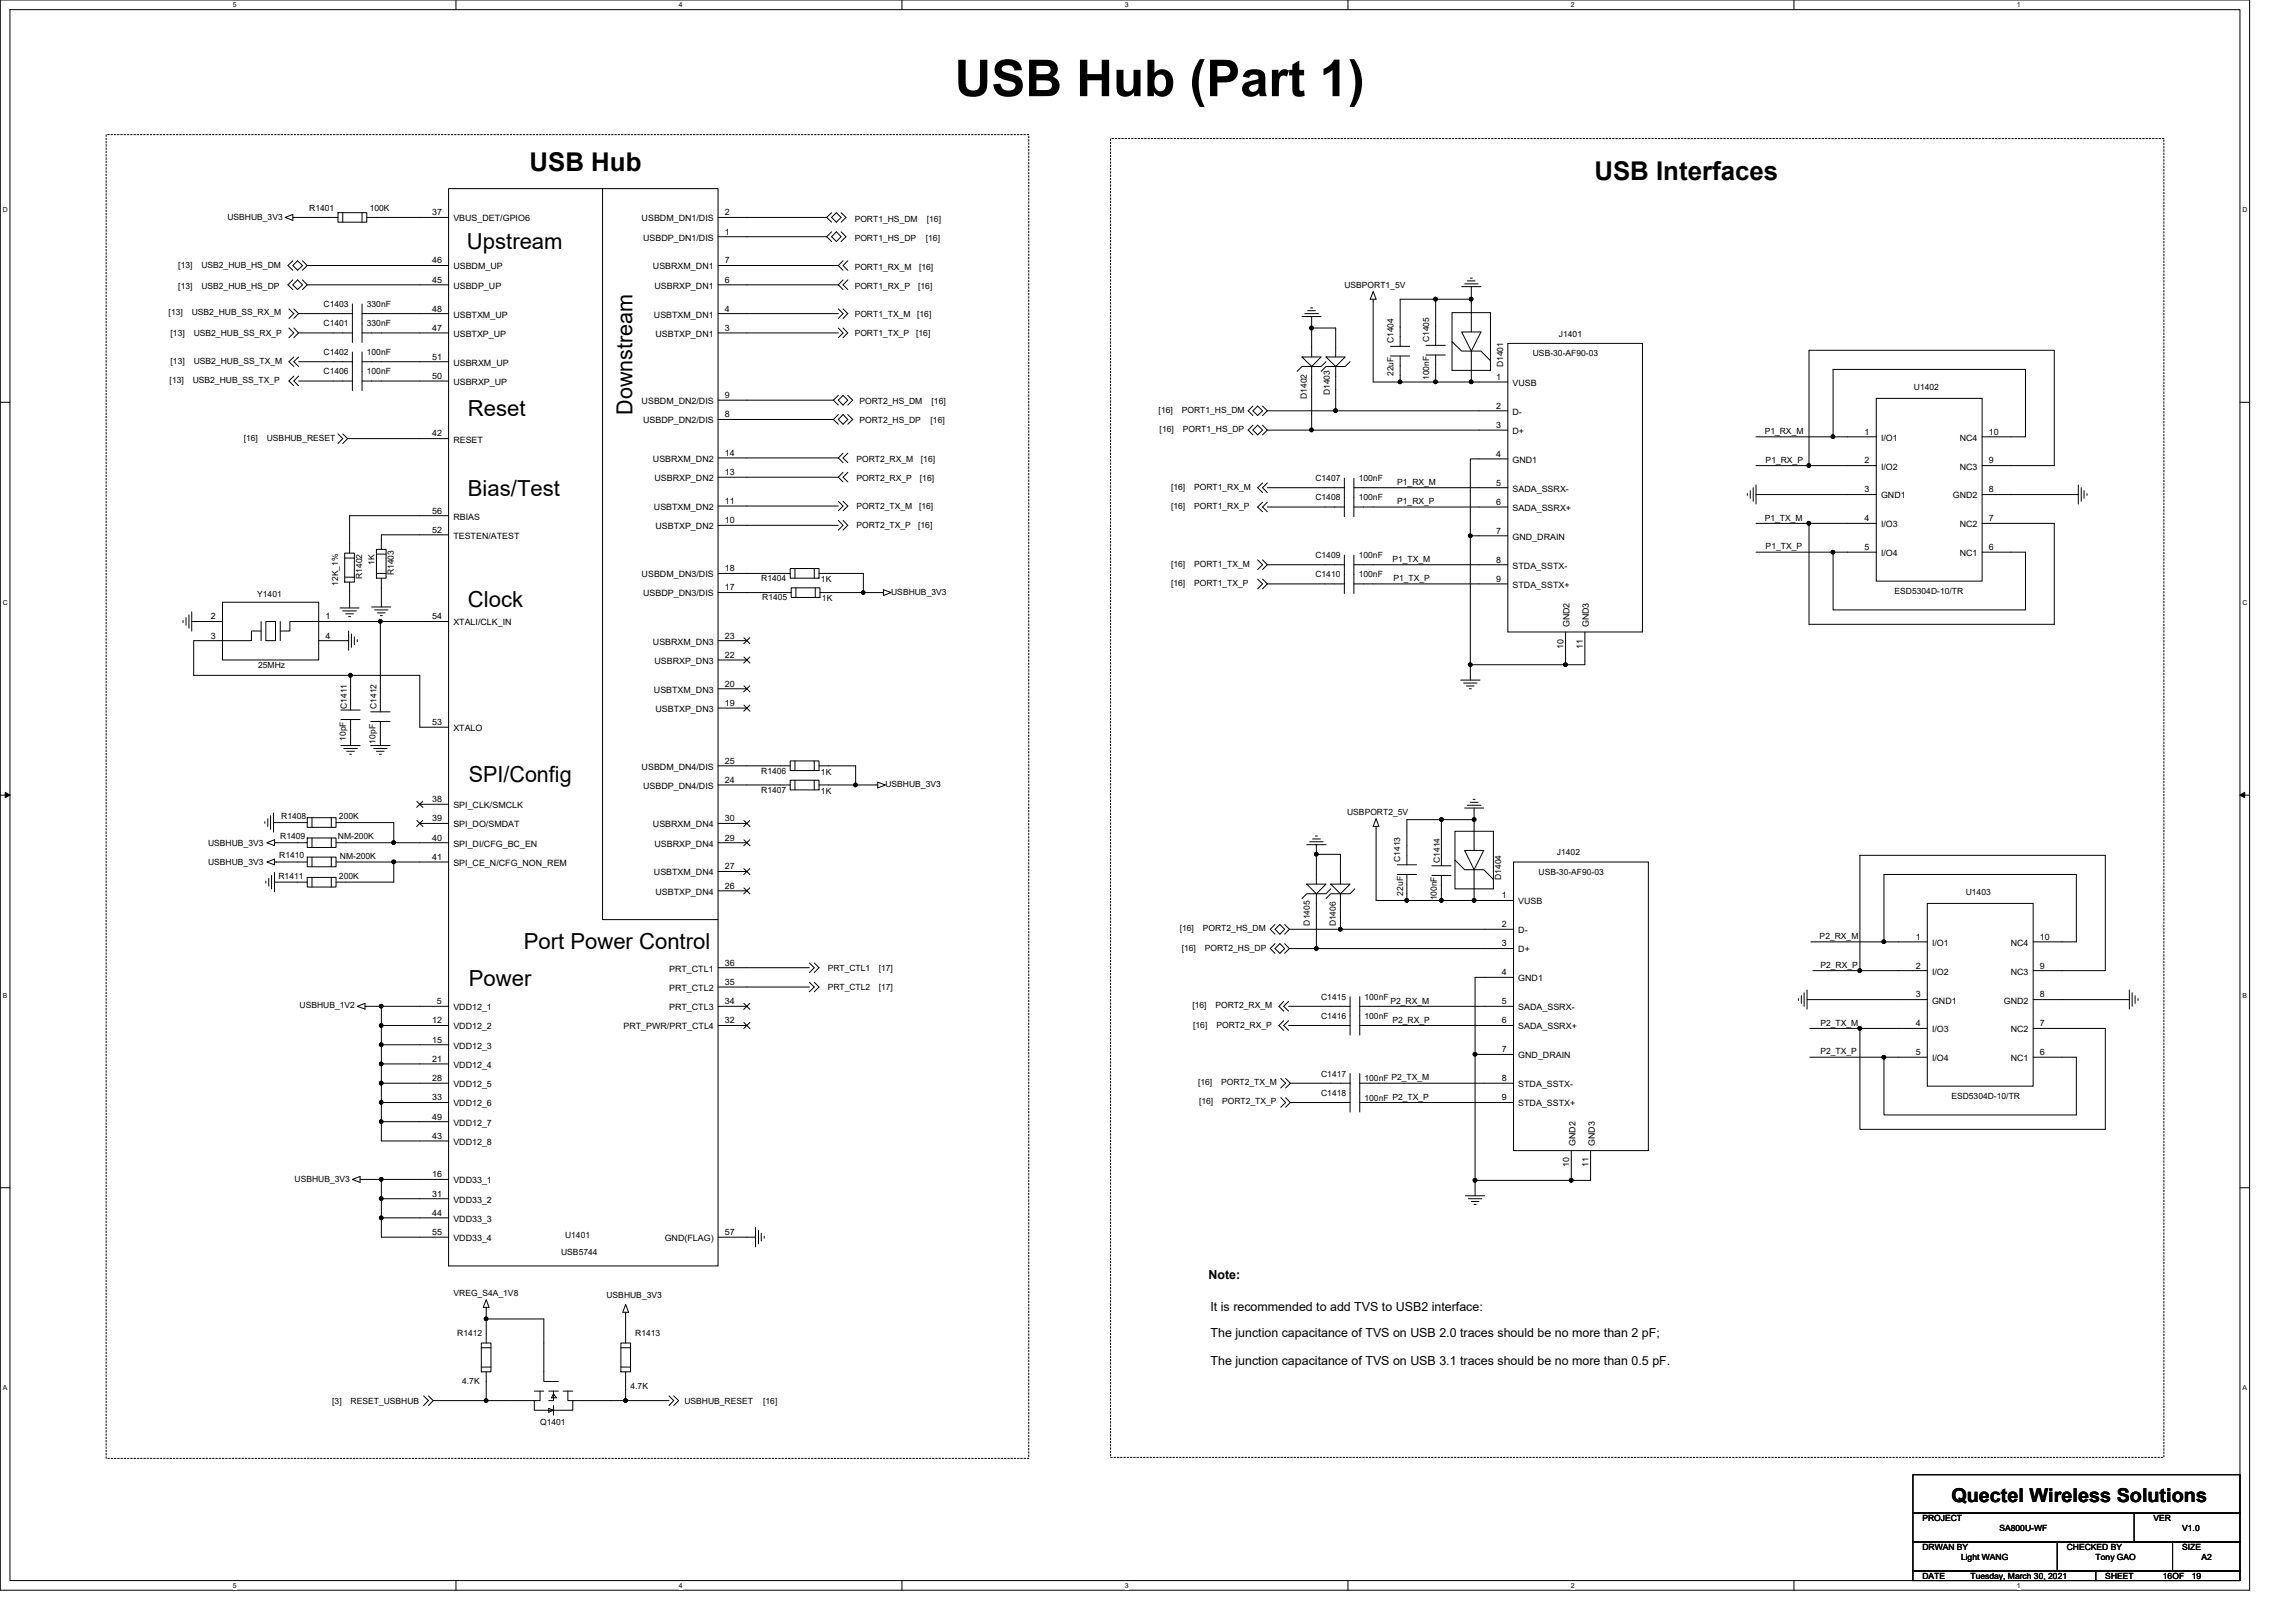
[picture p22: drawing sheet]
<svg xmlns="http://www.w3.org/2000/svg" width="297mm" height="210mm" viewBox="0 0 297 210" stroke-linecap="round" stroke-linejoin="round" font-family="sans-serif">
<defs><g id="words">
<text font-size="6.6" x="123.5" y="12.4">USB Hub (Part 1)</text>
<g font-size="3.3">
<text x="68.5" y="22.1">USB Hub</text>
<text x="206.3" y="23.3">USB Interfaces</text>
</g>
<g font-size="2.9">
<text x="60.4" y="32.2">Upstream</text>
<text x="60.5" y="53.8">Reset</text>
<text x="81.8" y="53.6" transform="rotate(-90 81.8 53.6)">Downstream</text>
<text x="60.5" y="64.2">Bias/Test</text>
<text x="60.5" y="78.5">Clock</text>
<text x="60.7" y="101.1">SPI/Config</text>
<text x="67.8" y="122.8">Port Power Control</text>
<text x="60.7" y="127.5">Power</text>
</g>
<text font-size="2.5" x="252.5" y="194.3">Quectel Wireless Solutions</text>
<g font-size="1.6">
<text x="156.4" y="165.5">Note:</text>
<text x="156.6" y="173">The junction capacitance of TVS on USB 2.0 traces should be no more than 2 pF;</text>
<text x="156.6" y="169.6">It is recommended to add TVS to USB2 interface:</text>
<text x="156.6" y="176.6">The junction capacitance of TVS on USB 3.1 traces should be no more than 0.5 pF.</text>
</g>
<g font-size="1.1">
<text x="29.4" y="28.4">USBHUB_3V3</text>
<text x="40" y="27.3">R1401</text>
<text x="47.8" y="27.3">100K</text>
<text x="55.9" y="27.9">37</text>
<text x="58.6" y="28.6">VBUS_DET/GPIO6</text>
<text x="83" y="28.6">USBDM_DN1/DIS</text>
<text x="93.8" y="27.9">2</text>
<text x="110.6" y="28.7">PORT1_HS_DM</text>
<text x="119.9" y="28.7">[16]</text>
<text x="23.1" y="34.6">[13]</text>
<text x="26.1" y="34.6">USB2_HUB_HS_DM</text>
<text x="55.9" y="34.1">46</text>
<text x="58.6" y="34.9">USBDM_UP</text>
<text x="83.2" y="31.1">USBDP_DN1/DIS</text>
<text x="84.5" y="34.9">USBRXM_DN1</text>
<text x="93.8" y="30.4">1</text>
<text x="93.8" y="34.1">7</text>
<text x="110.6" y="31.1">PORT1_HS_DP</text>
<text x="110.6" y="34.9">PORT1_RX_M</text>
<text x="118.9" y="34.9">[16]</text>
<text x="119.8" y="31.1">[16]</text>
<text x="21.8" y="40.7">[13]</text>
<text x="23.1" y="37.4">[13]</text>
<text x="24.8" y="40.7">USB2_HUB_SS_RX_M</text>
<text x="26.1" y="37.4">USB2_HUB_HS_DP</text>
<text x="41.9" y="39.7">C1403</text>
<text x="47.5" y="39.7">330nF</text>
<text x="55.9" y="36.6">45</text>
<text x="55.9" y="40.3">48</text>
<text x="58.6" y="37.4">USBDP_UP</text>
<text x="58.6" y="41.1">USBTXM_UP</text>
<text x="84.6" y="41.1">USBTXM_DN1</text>
<text x="84.7" y="37.4">USBRXP_DN1</text>
<text x="93.8" y="36.6">6</text>
<text x="93.8" y="40.3">4</text>
<text x="110.6" y="37.4">PORT1_RX_P</text>
<text x="110.6" y="41">PORT1_TX_M</text>
<text x="118.7" y="41">[16]</text>
<text x="118.8" y="37.4">[16]</text>
<text x="173.9" y="37.2">USBPORT1_5V</text>
<text x="22.1" y="43.5">[13]</text>
<text x="22.1" y="47.1">[13]</text>
<text x="25.1" y="43.5">USB2_HUB_SS_RX_P</text>
<text x="25.1" y="47.1">USB2_HUB_SS_TX_M</text>
<text x="41.9" y="42.2">C1401</text>
<text x="41.9" y="46">C1402</text>
<text x="47.5" y="42.2">330nF</text>
<text x="47.5" y="46">100nF</text>
<text x="55.9" y="42.8">47</text>
<text x="55.9" y="46.5">51</text>
<text x="58.6" y="43.6">USBTXP_UP</text>
<text x="58.6" y="47.3">USBRXM_UP</text>
<text x="84.8" y="43.6">USBTXP_DN1</text>
<text x="93.8" y="42.8">3</text>
<text x="110.6" y="43.5">PORT1_TX_P</text>
<text x="118.5" y="43.5">[16]</text>
<text x="180.3" y="44.4" transform="rotate(-90 180.3 44.4)">C1404</text>
<text x="184.9" y="44.3" transform="rotate(-90 184.9 44.3)">C1405</text>
<text x="194.5" y="47.5" transform="rotate(-90 194.5 47.5)">D1401</text>
<text x="198.3" y="46.1">USB-30-AF90-03</text>
<text x="201.7" y="43.6">J1401</text>
<text x="21.9" y="49.6">[13]</text>
<text x="24.9" y="49.6">USB2_HUB_SS_TX_P</text>
<text x="41.9" y="48.4">C1406</text>
<text x="47.5" y="48.4">100nF</text>
<text x="55.9" y="49">50</text>
<text x="58.6" y="49.8">USBRXP_UP</text>
<text x="83" y="52.3">USBDM_DN2/DIS</text>
<text x="93.8" y="51.5">9</text>
<text x="93.8" y="54">8</text>
<text x="111.2" y="52.3">PORT2_HS_DM</text>
<text x="120.5" y="52.3">[16]</text>
<text x="149.9" y="53.4">[16]</text>
<text x="152.9" y="53.4">PORT1_HS_DM</text>
<text x="169.1" y="51.6" transform="rotate(-90 169.1 51.6)">D1402</text>
<text x="172.1" y="51.2" transform="rotate(-90 172.1 51.2)">D1403</text>
<text x="180.3" y="48.7" transform="rotate(-90 180.3 48.7)">22uF</text>
<text x="184.9" y="49.2" transform="rotate(-90 184.9 49.2)">100nF</text>
<text x="193.6" y="49.1">1</text>
<text x="193.6" y="52.9">2</text>
<text x="195.7" y="49.9">VUSB</text>
<text x="195.7" y="53.7">D-</text>
<text x="247.6" y="50.4">U1402</text>
<text x="31.5" y="57">[16]</text>
<text x="34.5" y="57">USBHUB_RESET</text>
<text x="55.9" y="56.5">42</text>
<text x="58.6" y="57.3">RESET</text>
<text x="83.2" y="54.8">USBDP_DN2/DIS</text>
<text x="84.5" y="59.8">USBRXM_DN2</text>
<text x="93.8" y="59">14</text>
<text x="110.8" y="59.8">PORT2_RX_M</text>
<text x="111.2" y="54.8">PORT2_HS_DP</text>
<text x="119.1" y="59.8">[16]</text>
<text x="120.4" y="54.8">[16]</text>
<text x="150" y="55.9">[16]</text>
<text x="153" y="55.9">PORT1_HS_DP</text>
<text x="193.6" y="55.4">3</text>
<text x="193.6" y="59.1">4</text>
<text x="195.7" y="56.2">D+</text>
<text x="195.7" y="59.9">GND1</text>
<text x="228.3" y="56.2">P1_RX_M</text>
<text x="228.4" y="59.9">P1_RX_P</text>
<text x="241.2" y="56.2">1</text>
<text x="241.2" y="60">2</text>
<text x="243.3" y="57">I/O1</text>
<text x="253.5" y="57">NC4</text>
<text x="257.3" y="60">9</text>
<text x="257.3" y="56.2">10</text>
<text x="84.6" y="66">USBTXM_DN2</text>
<text x="84.7" y="62.3">USBRXP_DN2</text>
<text x="93.8" y="61.5">13</text>
<text x="93.8" y="65.2">11</text>
<text x="110.8" y="62.3">PORT2_RX_P</text>
<text x="110.8" y="65.9">PORT2_TX_M</text>
<text x="118.9" y="65.9">[16]</text>
<text x="119" y="62.3">[16]</text>
<text x="151.5" y="65.9">[16]</text>
<text x="151.5" y="63.4">[16]</text>
<text x="154.5" y="65.9">PORT1_RX_P</text>
<text x="154.5" y="63.4">PORT1_RX_M</text>
<text x="170.2" y="62.3">C1407</text>
<text x="170.2" y="64.7">C1408</text>
<text x="175.8" y="62.3">100nF</text>
<text x="175.8" y="64.7">100nF</text>
<text x="180.8" y="62.7">P1_RX_M</text>
<text x="180.8" y="65.2">P1_RX_P</text>
<text x="193.6" y="62.8">5</text>
<text x="193.6" y="65.3">6</text>
<text x="195.7" y="63.6">SADA_SSRX-</text>
<text x="241.2" y="63.7">3</text>
<text x="243.3" y="60.7">I/O2</text>
<text x="243.3" y="64.5">GND1</text>
<text x="252.6" y="64.5">GND2</text>
<text x="253.5" y="60.7">NC3</text>
<text x="257.3" y="63.7">8</text>
<text x="55.9" y="68.9">52</text>
<text x="55.9" y="66.4">56</text>
<text x="58.6" y="69.7">TESTEN/ATEST</text>
<text x="58.6" y="67.2">RBIAS</text>
<text x="84.8" y="68.5">USBTXP_DN2</text>
<text x="93.8" y="67.7">10</text>
<text x="110.8" y="68.3">PORT2_TX_P</text>
<text x="118.8" y="68.3">[16]</text>
<text x="193.6" y="69">7</text>
<text x="195.7" y="66.1">SADA_SSRX+</text>
<text x="195.7" y="69.8">GND_DRAIN</text>
<text x="228.3" y="67.4">P1_TX_M</text>
<text x="228.4" y="71.1">P1_TX_P</text>
<text x="241.2" y="67.4">4</text>
<text x="241.2" y="71.2">5</text>
<text x="243.3" y="68.2">I/O3</text>
<text x="243.3" y="71.9">I/O4</text>
<text x="253.5" y="71.9">NC1</text>
<text x="253.5" y="68.2">NC2</text>
<text x="257.3" y="71.2">6</text>
<text x="257.3" y="67.4">7</text>
<text x="33.3" y="77.2">Y1401</text>
<text x="43.7" y="75.8" transform="rotate(-90 43.7 75.8)">12K_1%</text>
<text x="46.9" y="74.9" transform="rotate(-90 46.9 74.9)">R1402</text>
<text x="48.5" y="73.1" transform="rotate(-90 48.5 73.1)">1K</text>
<text x="51" y="74.4" transform="rotate(-90 51 74.4)">R1403</text>
<text x="83" y="74.7">USBDM_DN3/DIS</text>
<text x="83.2" y="77.2">USBDP_DN3/DIS</text>
<text x="93.8" y="73.9">18</text>
<text x="93.8" y="76.4">17</text>
<text x="98.5" y="75.2">R1404</text>
<text x="98.6" y="77.7">R1405</text>
<text x="106.2" y="75.3">1K</text>
<text x="106.3" y="77.8">1K</text>
<text x="115.3" y="76.9">USBHUB_3V3</text>
<text x="151.5" y="75.8">[16]</text>
<text x="151.5" y="73.3">[16]</text>
<text x="154.5" y="75.8">PORT1_TX_P</text>
<text x="154.5" y="73.3">PORT1_TX_M</text>
<text x="170.2" y="72.2">C1409</text>
<text x="170.2" y="74.7">C1410</text>
<text x="175.8" y="72.2">100nF</text>
<text x="175.8" y="74.7">100nF</text>
<text x="180.1" y="72.7">P1_TX_M</text>
<text x="180.3" y="75.2">P1_TX_P</text>
<text x="193.6" y="72.8">8</text>
<text x="193.6" y="75.3">9</text>
<text x="195.7" y="73.6">STDA_SSTX-</text>
<text x="195.7" y="76.1">STDA_SSTX+</text>
<text x="245.1" y="76.8">ESD5304D-10/TR</text>
<text x="27.3" y="80.1">2</text>
<text x="27.3" y="82.6">3</text>
<text x="42.1" y="80.1">1</text>
<text x="42.1" y="82.6">4</text>
<text x="55.9" y="80.1">54</text>
<text x="58.6" y="80.9">XTALI/CLK_IN</text>
<text x="84.5" y="83.4">USBRXM_DN3</text>
<text x="93.8" y="82.6">23</text>
<text x="202.3" y="83.9" transform="rotate(-90 202.3 83.9)">10</text>
<text x="203.1" y="81.2" transform="rotate(-90 203.1 81.2)">GND2</text>
<text x="204.8" y="83.9" transform="rotate(-90 204.8 83.9)">11</text>
<text x="205.6" y="81.2" transform="rotate(-90 205.6 81.2)">GND3</text>
<text x="33.4" y="86.4">25MHz</text>
<text x="84.6" y="89.6">USBTXM_DN3</text>
<text x="84.7" y="85.9">USBRXP_DN3</text>
<text x="93.8" y="85.1">22</text>
<text x="93.8" y="88.8">20</text>
<text x="44.7" y="95.8" transform="rotate(-90 44.7 95.8)">10pF</text>
<text x="44.9" y="91.7" transform="rotate(-90 44.9 91.7)">C1411</text>
<text x="48.7" y="91.7" transform="rotate(-90 48.7 91.7)">C1412</text>
<text x="55.9" y="93.8">53</text>
<text x="58.6" y="94.6">XTALO</text>
<text x="84.8" y="92.1">USBTXP_DN3</text>
<text x="93.8" y="91.3">19</text>
<text x="48.6" y="96.2" transform="rotate(-90 48.6 96.2)">10pF</text>
<text x="83" y="99.6">USBDM_DN4/DIS</text>
<text x="93.8" y="98.8">25</text>
<text x="93.8" y="101.3">24</text>
<text x="98.5" y="100.1">R1406</text>
<text x="106.2" y="100.2">1K</text>
<text x="114.6" y="101.8">USBHUB_3V3</text>
<text x="36.4" y="105.9">R1408</text>
<text x="43.9" y="105.9">200K</text>
<text x="55.9" y="103.8">38</text>
<text x="55.9" y="106.3">39</text>
<text x="58.6" y="104.6">SPI_CLK/SMCLK</text>
<text x="58.6" y="107">SPI_DO/SMDAT</text>
<text x="83.2" y="102.1">USBDP_DN4/DIS</text>
<text x="84.5" y="107">USBRXM_DN4</text>
<text x="93.8" y="106.3">30</text>
<text x="98.5" y="102.6">R1407</text>
<text x="106.2" y="102.7">1K</text>
<text x="174.3" y="105.5">USBPORT2_5V</text>
<text x="26.9" y="109.4">USBHUB_3V3</text>
<text x="26.9" y="111.9">USBHUB_3V3</text>
<text x="36" y="113.7">R1411</text>
<text x="36.1" y="111">R1410</text>
<text x="36.3" y="108.6">R1409</text>
<text x="43.7" y="108.6">NM-200K</text>
<text x="43.9" y="113.7">200K</text>
<text x="44" y="111.2">NM-200K</text>
<text x="55.9" y="108.8">40</text>
<text x="55.9" y="111.3">41</text>
<text x="58.6" y="109.5">SPI_DI/CFG_BC_EN</text>
<text x="58.6" y="112">SPI_CE_N/CFG_NON_REM</text>
<text x="84.6" y="113.3">USBTXM_DN4</text>
<text x="84.7" y="109.5">USBRXP_DN4</text>
<text x="93.8" y="108.8">29</text>
<text x="93.8" y="112.5">27</text>
<text x="181.2" y="111.5" transform="rotate(-90 181.2 111.5)">C1413</text>
<text x="186.3" y="111.7" transform="rotate(-90 186.3 111.7)">C1414</text>
<text x="194.2" y="113.9" transform="rotate(-90 194.2 113.9)">D1404</text>
<text x="199" y="113.2">USB-30-AF90-03</text>
<text x="201.4" y="110.7">J1402</text>
<text x="84.8" y="115.8">USBTXP_DN4</text>
<text x="93.8" y="115">26</text>
<text x="169.5" y="119.7" transform="rotate(-90 169.5 119.7)">D1405</text>
<text x="172.8" y="119.9" transform="rotate(-90 172.8 119.9)">D1406</text>
<text x="181.5" y="115.9" transform="rotate(-90 181.5 115.9)">22uF</text>
<text x="185.9" y="116.5" transform="rotate(-90 185.9 116.5)">100nF</text>
<text x="194.3" y="116.2">1</text>
<text x="194.3" y="120">2</text>
<text x="196.4" y="117">VUSB</text>
<text x="254.3" y="115.8">U1403</text>
<text x="86.6" y="125.7">PRT_CTL1</text>
<text x="93.8" y="124.9">36</text>
<text x="107.1" y="125.6">PRT_CTL1</text>
<text x="113.7" y="125.6">[17]</text>
<text x="152.6" y="120.5">[16]</text>
<text x="152.9" y="123">[16]</text>
<text x="155.6" y="120.5">PORT2_HS_DM</text>
<text x="155.9" y="123">PORT2_HS_DP</text>
<text x="194.3" y="122.4">3</text>
<text x="196.4" y="120.7">D-</text>
<text x="196.4" y="123.2">D+</text>
<text x="235.4" y="121.5">P2_RX_M</text>
<text x="235.5" y="125.2">P2_RX_P</text>
<text x="247.8" y="121.6">1</text>
<text x="247.8" y="125.3">2</text>
<text x="250" y="122.4">I/O1</text>
<text x="260.1" y="122.4">NC4</text>
<text x="263.9" y="125.3">9</text>
<text x="263.9" y="121.6">10</text>
<text x="38.8" y="130.5">USBHUB_1V2</text>
<text x="56.5" y="129.9">5</text>
<text x="58.6" y="130.7">VDD12_1</text>
<text x="86.6" y="130.7">PRT_CTL3</text>
<text x="86.6" y="128.2">PRT_CTL2</text>
<text x="93.8" y="129.9">34</text>
<text x="93.8" y="127.4">35</text>
<text x="107.1" y="128.1">PRT_CTL2</text>
<text x="113.7" y="128.1">[17]</text>
<text x="154.3" y="130.5">[16]</text>
<text x="157.2" y="130.5">PORT2_RX_M</text>
<text x="170.9" y="129.3">C1415</text>
<text x="170.9" y="131.8">C1416</text>
<text x="176.5" y="129.3">100nF</text>
<text x="176.5" y="131.8">100nF</text>
<text x="179.9" y="129.8">P2_RX_M</text>
<text x="194.3" y="126.2">4</text>
<text x="194.3" y="129.9">5</text>
<text x="196.4" y="127">GND1</text>
<text x="196.4" y="130.7">SADA_SSRX-</text>
<text x="247.8" y="129.1">3</text>
<text x="250" y="126.1">I/O2</text>
<text x="250" y="129.8">GND1</text>
<text x="259.2" y="129.8">GND2</text>
<text x="260.1" y="126.1">NC3</text>
<text x="263.9" y="129.1">8</text>
<text x="55.9" y="132.4">12</text>
<text x="55.9" y="134.9">15</text>
<text x="55.9" y="137.4">21</text>
<text x="58.6" y="133.2">VDD12_2</text>
<text x="58.6" y="135.7">VDD12_3</text>
<text x="80.7" y="133.2">PRT_PWR/PRT_CTL4</text>
<text x="93.8" y="132.4">32</text>
<text x="154.4" y="132.9">[16]</text>
<text x="157.4" y="132.9">PORT2_RX_P</text>
<text x="180.1" y="132.3">P2_RX_P</text>
<text x="194.3" y="132.4">6</text>
<text x="194.3" y="136.1">7</text>
<text x="196.4" y="133.2">SADA_SSRX+</text>
<text x="196.4" y="136.9">GND_DRAIN</text>
<text x="235.5" y="132.7">P2_TX_M</text>
<text x="235.5" y="136.4">P2_TX_P</text>
<text x="247.8" y="132.8">4</text>
<text x="247.8" y="136.5">5</text>
<text x="250" y="133.6">I/O3</text>
<text x="250" y="137.3">I/O4</text>
<text x="260.1" y="137.3">NC1</text>
<text x="260.1" y="133.6">NC2</text>
<text x="263.9" y="136.5">6</text>
<text x="263.9" y="132.8">7</text>
<text x="55.9" y="139.9">28</text>
<text x="55.9" y="142.4">33</text>
<text x="58.6" y="138.2">VDD12_4</text>
<text x="58.6" y="140.7">VDD12_5</text>
<text x="58.6" y="143.2">VDD12_6</text>
<text x="155" y="140.4">[16]</text>
<text x="155.1" y="142.9">[16]</text>
<text x="158" y="140.4">PORT2_TX_M</text>
<text x="158.1" y="142.9">PORT2_TX_P</text>
<text x="170.9" y="139.3">C1417</text>
<text x="170.9" y="141.8">C1418</text>
<text x="176.5" y="139.9">100nF P2_TX_M</text>
<text x="176.5" y="142.4">100nF P2_TX_P</text>
<text x="194.3" y="139.9">8</text>
<text x="194.3" y="142.4">9</text>
<text x="196.4" y="140.7">STDA_SSTX-</text>
<text x="196.4" y="143.2">STDA_SSTX+</text>
<text x="252.5" y="142.2">ESD5304D-10/TR</text>
<text x="55.9" y="147.3">43</text>
<text x="55.9" y="144.8">49</text>
<text x="58.6" y="148.1">VDD12_8</text>
<text x="58.6" y="145.6">VDD12_7</text>
<text x="203.8" y="148.3" transform="rotate(-90 203.8 148.3)">GND2</text>
<text x="206.3" y="148.3" transform="rotate(-90 206.3 148.3)">GND3</text>
<text x="38.1" y="152.9">USBHUB_3V3</text>
<text x="55.9" y="152.3">16</text>
<text x="55.9" y="154.8">31</text>
<text x="58.6" y="153.1">VDD33_1</text>
<text x="58.6" y="155.6">VDD33_2</text>
<text x="203" y="151" transform="rotate(-90 203 151)">10</text>
<text x="205.5" y="151" transform="rotate(-90 205.5 151)">11</text>
<text x="55.9" y="157.3">44</text>
<text x="55.9" y="159.8">55</text>
<text x="58.6" y="158.1">VDD33_3</text>
<text x="58.6" y="160.6">VDD33_4</text>
<text x="73.1" y="160.2">U1401</text>
<text x="86" y="160.6">GND(FLAG)</text>
<text x="93.8" y="159.8">57</text>
<text x="58.7" y="167.7">VREG_S4A_1V8</text>
<text x="72.6" y="162.3">USB5744</text>
<text x="78.5" y="167.9">USBHUB_3V3</text>
<text x="59.2" y="172.9">R1412</text>
<text x="82.2" y="172.9">R1413</text>
<text x="59.8" y="179.1">4.7K</text>
<text x="81.6" y="179.7">4.7K</text>
<text x="43" y="181.6">[3]</text>
<text x="45.4" y="181.6">RESET_USBHUB</text>
<text x="69.9" y="184.3">Q1401</text>
<text x="88.5" y="181.6">USBHUB_RESET</text>
<text x="98.7" y="181.6">[16]</text>
<text x="248.7" y="196.8">PROJECT</text>
<text x="278.6" y="196.8">VER</text>
<text x="248.7" y="200.5">DRWAN BY</text>
<text x="253.7" y="201.8">Light WANG</text>
<text x="258.7" y="198">SA800U-WF</text>
<text x="267.4" y="200.5">CHECKED BY</text>
<text x="271.1" y="201.8">Tony GAO</text>
<text x="282.3" y="200.5">SIZE</text>
<text x="282.3" y="198">V1.0</text>
<text x="284.8" y="201.8">A2</text>
<text x="248.7" y="204.3">DATE</text>
<text x="254.9" y="204.3">Tuesday, March 30, 2021</text>
<text x="272.4" y="204.3">SHEET</text>
<text x="279.8" y="204.3">16OF</text>
<text x="283.6" y="204.3">19</text>
</g>
<g font-size=".9">
<text x="30.1" y="1">5</text>
<text x="87.8" y="1">4</text>
<text x="145.5" y="1">3</text>
<text x="203.2" y="1">2</text>
<text x="260.9" y="1">1</text>
<text x=".4" y="27.5">D</text>
<text x="290.1" y="27.5">D</text>
<text x=".4" y="78.3">C</text>
<text x="290.1" y="78.3">C</text>
<text x=".4" y="129.1">B</text>
<text x="290.1" y="129.1">B</text>
<text x=".4" y="179.9">A</text>
<text x="290.1" y="179.9">A</text>
<text x="30.1" y="205.4">5</text>
<text x="87.8" y="205.4">4</text>
<text x="145.5" y="205.4">3</text>
<text x="203.2" y="205.4">2</text>
<text x="260.9" y="205.4">1</text>
</g>
</g></defs>
<path d="M0 0h291v205.7h-291zM1.3 1.2h288.5v203.3h-288.5z" fill="none" stroke="#000" stroke-width=".13"/>
<g fill="#fff">
<path d="M30.1 .1h.5v1h-.5z"/>
<path d="M30.1 204.6h.5v1h-.5z"/>
</g>
<path d="M59 0v1.2M59 204.5v1.2" fill="none" stroke="#000" stroke-width=".13"/>
<g fill="#fff">
<path d="M87.8 .1h.5v1h-.5z"/>
<path d="M87.8 204.6h.5v1h-.5z"/>
</g>
<path d="M116.7 0v1.2M116.7 204.5v1.2" fill="none" stroke="#000" stroke-width=".13"/>
<g fill="#fff">
<path d="M145.5 .1h.5v1h-.5z"/>
<path d="M145.5 204.6h.5v1h-.5z"/>
</g>
<path d="M174.4 0v1.2M174.4 204.5v1.2" fill="none" stroke="#000" stroke-width=".13"/>
<g fill="#fff">
<path d="M203.2 .1h.5v1h-.5z"/>
<path d="M203.2 204.6h.5v1h-.5z"/>
</g>
<path d="M232.1 0v1.2M232.1 204.5v1.2" fill="none" stroke="#000" stroke-width=".13"/>
<g fill="#fff">
<path d="M260.9 .1h.5v1h-.5z"/>
<path d="M260.9 204.6h.5v1h-.5z"/>
<path d="M.4 26.6h.6v1h-.6z"/>
<path d="M290.1 26.6h.6v1h-.6z"/>
<path d="M.4 77.4h.6v1h-.6z"/>
<path d="M290.1 77.4h.6v1h-.6z"/>
</g>
<path d="M0 52h1.3M289.8 52h1.2" fill="none" stroke="#000" stroke-width=".13"/>
<g fill="#fff">
<path d="M.4 128.3h.5v1h-.5z"/>
<path d="M290.1 128.3h.6v1h-.6z"/>
</g>
<path d="M0 102.9h1.3M289.8 102.9h1.2" fill="none" stroke="#000" stroke-width=".13"/>
<path d="M.7 102.5l.6 .4-.6 .3zM289.8 102.9l.6-.4v.7z" fill="#000" stroke="#000" stroke-width=".13"/>
<g fill="#fff">
<path d="M.4 179.1h.5v1h-.5z"/>
<path d="M290.1 179.1h.6v1h-.6z"/>
</g>
<g fill="none" stroke="#000" stroke-width=".13">
<path d="M36.9 28.1l1-.4v.8zM37.4 40l.6 .6-.6 .6M37.9 36.2l-.6 .7 .6 .6M37.9 33.7l-.6 .7 .6 .6M37.9 34.4l.6-.7 .6 .7-.6 .6zM38 40l.6 .6M38.5 36.2l.6 .7-.6 .6-.6-.6zM39.1 36.2l.6 .7M39.1 33.7l.6 .7M39.7 36.9l-.6 .6M39.7 34.4l-.6 .6M43.7 28.1h-5.8"/>
<path d="M43.7 27.5h3.8v1.2h-3.8zM44.3 27.5v1.2M45.6 39.3v5M46.8 39.3v5M46.8 27.5v1.2M47.5 28.1h10.5M58 24.4h34.9v139.4h-34.9zM58 36.9h-18.3M58 34.4h-18.3M78 24.4v94.6h14.9M92.9 30.6h14.1M92.9 28.1h14.1"/>
<path d="M92.9 36.9h15.6M92.9 34.4h15.6M107 28.1l.6 .6M107 30.6l.6 .6M107.6 28.1l.6-.6 .6 .6-.6 .6zM107.6 27.5l-.6 .6M107.6 30l-.6 .6M108.2 30l.6 .6-.6 .6-.6-.6zM108.5 34.4l.6 .6M108.5 36.9l.6 .6M108.5 40l.6 .6-.6 .6M108.8 27.5l.6 .6-.6 .6"/>
<path d="M108.8 30l.6 .6-.6 .6M109.1 33.7l-.6 .7M109.1 36.2l-.6 .7M109.1 40l.6 .6-.6 .6M109.7 33.7l-.6 .7 .6 .6M109.7 36.2l-.6 .7 .6 .6M169.6 39.8h.2M177.6 38.7v10.7h3.5M177.6 37.7l.4 1h-.7zM185.7 38.7h-4.6v6.1M189.1 37.1h2.5M189.5 36.7h1.7"/>
<path d="M189.8 36.3h1M190.2 36h.3M190.3 38.7h-4.6v6M190.3 38.7v4.2M190.3 37.1v1.6M37.4 42.4l.6 .7-.6 .6M38 48.7l-.6 .6 .6 .6M38 46.2l-.6 .6 .6 .6M38 42.4l.6 .7M38.6 43.1l-.6 .6M38.6 40.6l-.6 .6M38.6 49.3h7"/>
<path d="M38.6 40.6h7M38.6 46.8h7M38.6 48.7l-.6 .6 .6 .6M38.6 46.2l-.6 .6 .6 .6M43.7 56.1l.6 .6-.6 .7M44.3 56.1l.7 .6M45 56.7l-.7 .7M45 56.7h13M45.6 45.6v4.9M45.6 43.1h-7M46.8 45.6v4.9M46.8 49.3h11.2"/>
<path d="M46.8 46.8h11.2M46.8 43.1h11.2M58 40.6h-11.2M92.9 43.1h15.6M92.9 40.6h15.6M92.9 54.3h14.9M92.9 51.8h14.9M92.9 59.2h15.6M107.8 51.8l.7 .6M107.8 54.3l.7 .6M108.5 51.8l.6-.6 .6 .6-.6 .6zM108.5 59.2l.6 .7"/>
<path d="M108.5 51.2l-.7 .6M108.5 53.6l-.7 .7M108.5 42.4l.6 .7-.6 .6M109.1 53.6l.6 .7-.6 .6-.6-.6zM109.1 58.6l-.6 .6M109.1 42.4l.6 .7-.6 .6M109.7 58.6l-.6 .6 .6 .7M109.7 51.2l.6 .6-.6 .6M109.7 53.6l.6 .7-.6 .6M162.1 53.1l.6-.6 .6 .6-.6 .7zM162.1 55l-.6 .6 .6 .7M162.1 52.5l-.6 .6 .6 .7"/>
<path d="M162.7 55l.6 .6-.6 .7-.6-.7zM163.3 55l.7 .6M163.3 52.5l.7 .6M164 55.6h5.7M164 53.1h8.8M164 55.6l-.7 .7M164 53.1l-.7 .7M168.4 46.2h2.5l-1.2 1.2zM168.4 41h2.5M168.8 40.6h1.8M169.2 40.2h1M169.7 42.4v3.8"/>
<path d="M169.7 41v1.4M169.7 55.6h25.4M169.7 42.4h3.1v3.8M169.7 47.4v8.2M171.6 46.2h2.4l-1.2 1.2zM171.6 46.8l-.7 .6h-2.5l-.6 .6M172.8 53.1h22.3M172.8 47.4v5.7M174.7 46.8l-.7 .6h-2.4l-.7 .6M179.9 46.1h2.5M179.9 44.8h2.5M181.1 46.1v3.3"/>
<path d="M181.1 49.4h4.6M184.5 45.9h2.5M184.5 44.7h2.5M185.7 49.4h4.6M185.7 45.9v3.5M187.9 44.2l1.2 1.2h2.5l1.2 1.3M187.9 40.4h4.9v7.5h-4.9zM189.1 42.9h2.5l-1.3 2.5zM190.3 45.4v4M190.3 49.4h4.8M195.1 44.4h17.4v37.4h-17.4zM195.1 59.4h-4.9v9.9"/>
<path d="M227.2 56.5h9.9M237.1 56.5h5.6M237.1 56.5v-8.7h24.9v8.7h-5.6M242.7 51.5h13.7v23.7h-13.7zM24.1 79.9v1M24.4 79.5v1.8M24.8 79.2v2.4M28.8 77.9h12.4v7.5h-12.4zM44 78.7h2.5M44.3 79h1.8M44.6 71.6h1.2v3.7h-1.2zM44.6 74.7h1.2"/>
<path d="M44.6 72.2h1.2M44.7 79.4h1M45.1 79.8h.3M45.2 75.3v3.4M48.1 78.5h2.5M48.5 78.9h1.7M48.7 71.1h1.3v3.7h-1.3zM48.7 74.2h1.3M48.7 71.7h1.3M48.8 79.3h1M49.2 79.7h.3M49.3 74.8v3.7"/>
<path d="M58 69.2h-8.7v1.9M58 66.7h-12.8v4.9M92.9 76.7h9.5M92.9 68h15.6M92.9 65.5h15.6M92.9 61.7h15.6M92.9 74.2h9.3M102.2 73.6h3.8v1.2h-3.8zM102.4 76.1h3.7v1.2h-3.7zM102.8 73.6v1.2M103 76.1v1.2M105.3 73.6v1.2"/>
<path d="M105.5 76.1v1.2M106 74.2h5.7v2.5M106.1 76.7h5.6M108.5 61.7l.6 .7M108.5 64.9l.6 .6-.6 .6M108.5 67.3l.6 .7-.6 .6M109.1 61.1l-.6 .6M109.1 64.9l.6 .6-.6 .6M109.1 67.3l.6 .7-.6 .6M109.7 61.1l-.6 .6 .6 .7M114.3 76.3l1 .4-1 .3zM114.3 76.7h-2.6"/>
<path d="M162.7 72.4l.6 .7-.6 .6M162.7 74.9l.6 .6-.6 .7M163.3 65l-.6 .6 .6 .6M163.3 62.5l-.6 .6 .6 .6M163.3 72.4l.7 .7M163.3 74.9l.7 .6M164 63.1h9.9M164 65.6h9.9M164 73.1h9.9M164 75.5h9.9M164 65l-.7 .6 .7 .6M164 62.5l-.7 .6 .7 .6"/>
<path d="M164 73.1l-.7 .6M164 75.5l-.7 .7M173.9 61.9v4.9M173.9 71.8v5M175.2 63.1h19.9M175.2 61.9v4.9M175.2 71.8v5M195.1 65.6h-19.9M195.1 69.3h-4.9v16.7M195.1 73.1h-19.9M195.1 75.5h-19.9M226.1 63.9v.2"/>
<path d="M226.4 63.5v1M226.8 63.1v1.8M227.2 64h15.5M227.2 62.7v2.5M227.2 60.2h6.8M227.2 67.7h6.8M227.2 71.4h9.9M234 67.7h8.7M234 67.7v13.1h31.8v-13.1h-9.4M234 60.2h8.7M234 60.2v-14.9h31.8v14.9h-9.4M237.1 71.4h5.6"/>
<path d="M237.1 71.4v7.5h24.9v-7.5h-5.6M256.4 64h12.5M268.9 62.7v2.5M269.3 63.1v1.8M269.6 63.5v1M270 63.9v.2M23.7 80.3v.2M28.8 80.4h-4M33.8 80.4v2.5M33.8 81.6h-1.3v1.3h-7.4v4.5h20.3M34.4 80.4h1.2v2.5h-1.2zM36.3 80.4v2.5"/>
<path d="M41.2 82.9h3.9M44.1 93.1h2.5M44.1 91.9h2.5M44.1 96.5h2.5M44.5 96.8h1.7M44.8 97.2h1M45.1 81.6v2.5M45.2 97.6h.3M45.4 93.1v3.4M45.4 87.4v4.5M45.4 87.4h8.9v6.7h3.7M45.5 82v1.8"/>
<path d="M45.8 82.4v1M46.2 82.8v.2M48 92.1h2.5M48 93.3h2.5M48 96.5h2.5M48.3 96.8h1.8M48.7 97.2h1M49.1 97.6h.2M49.2 80.4h-11.7v1.2h-1.2M49.2 80.4v11.7M49.2 93.3v3.2M49.2 80.4h8.8"/>
<path d="M92.9 99.1h9.3M92.9 91.6h3.7M92.9 89.1h3.7M92.9 85.4h3.7M92.9 82.9h3.7M96.2 91.2l.8 .8M96.2 88.7l.8 .8M96.2 85l.8 .8M96.2 82.5l.8 .8M97 91.2l-.8 .8M97 88.7l-.8 .8M97 85l-.8 .8"/>
<path d="M97 82.5l-.8 .8M102.2 98.4h3.8v1.3h-3.8zM102.8 98.4v1.3M105.3 98.4v1.3M106 99.1h4.7v2.5M189 88h2.5M189.4 88.4h1.7M189.7 88.8h1M190.1 89.1h.2M190.2 86v2M190.2 86h12.3M202.5 81.8v4.2"/>
<path d="M205 81.8v4.2h-2.5M34.3 106.3v.2M34.4 114v.3M34.5 109l1-.4v.8zM34.5 111.5l1-.4v.8zM34.6 105.9v1M34.8 113.6v1M35 105.5v1.8M35.1 113.3v1.7M35.4 106.4h4.3M35.4 105.2v2.5M35.5 109h4.2"/>
<path d="M35.5 111.5h4.2M35.5 112.9v2.5M39.7 110.9h3.8v1.2h-3.8zM39.7 105.8h3.8v1.2h-3.8zM39.7 114.1h-4.2M39.7 113.5h3.8v1.3h-3.8zM39.7 108.4h3.8v1.2h-3.8zM40.4 110.9v1.2M40.4 105.8v1.2M40.4 113.5v1.3M40.4 108.4v1.2M42.9 110.9v1.2"/>
<path d="M42.9 105.8v1.2M42.9 113.5v1.3M42.9 108.4v1.2M43.5 109h7.4M43.5 106.4h7.4v2.6M50.9 109h7.1M50.9 111.5h-7.4M50.9 111.5v2.6h-7.4M53.9 103.7l.8 .8M53.9 106.2l.8 .7M54.3 104.1h3.7M54.3 106.5h3.7"/>
<path d="M54.7 103.7l-.8 .8M54.7 106.2l-.8 .7M58 111.5h-7.1M92.9 101.6h9.3M92.9 115.3h3.7M92.9 112.8h3.7M92.9 109h3.7M92.9 106.5h3.7M96.2 114.9l.8 .8M96.2 112.4l.8 .8M96.2 108.6l.8 .8M96.2 106.2l.8 .7"/>
<path d="M97 114.9l-.8 .8M97 112.4l-.8 .8M97 108.6l-.8 .8M97 106.2l-.8 .7M102.2 100.9h3.8v1.3h-3.8zM102.8 100.9v1.3M105.3 100.9v1.3M110.7 101.6h-4.7M113.6 101.2l1 .4-1 .3zM113.6 101.6h-2.9M164.9 119.6l-.6 .6 .6 .7M166.2 119.6l.6 .6"/>
<path d="M169.1 114.4h2.5l-1.3 1.2zM169.1 109.3h2.5M169.4 108.9h1.8M169.8 108.5h1M170.2 108.2h.2M170.3 115.6v7.1M170.3 110.5v3.9M170.3 109.3v1.2M170.3 110.5h3.1v3.9M172.2 114.4h2.5l-1.3 1.2zM172.2 115l-.6 .6h-2.5l-.7 .6M173.4 115.6v4.6"/>
<path d="M175.3 115l-.6 .6h-2.5l-.6 .6M178 106.9v9.6h4M178 105.9l.4 1h-.8zM180.8 113.1h2.5M180.8 111.9h2.5M182 113.1v3.4M182 116.5h4.5M185.2 113.3h2.5M185.2 112h2.5M186.5 113.3v3.2M186.5 106h-4.5v5.9M186.5 106v6"/>
<path d="M186.5 116.5h4.2M186.5 106h4.2M188.2 111.3l1.3 1.2h2.5l1.2 1.3M188.2 107.5h5v7.5h-5zM189.5 110h2.5l-1.3 2.5zM189.5 104.5h2.5M189.8 104.2h1.8M190.2 103.8h1M190.6 103.4h.2M190.7 112.5v4M190.7 106v4M190.7 104.5v1.5"/>
<path d="M190.7 116.5h5.1M195.8 111.5h17.5v37.4h-17.5zM249.3 116.9h13.7v23.6h-13.7zM46.2 130.2l1-.4v.8zM47.2 130.2h2.1M49.3 130.2v2.5M49.3 132.7v2.5M49.3 135.2v2.4M49.3 137.6v2.5M49.3 130.2h8.7M49.3 132.7h8.7M49.3 135.2h8.7"/>
<path d="M49.3 137.6h8.7M92.9 132.7h3.7M92.9 130.2h3.7M92.9 125.2h11.8M96.2 132.3l.8 .8M96.2 129.8l.8 .8M97 132.3l-.8 .8M97 129.8l-.8 .8M104.7 127.7h-11.8M104.7 124.6l.6 .6-.6 .6M104.7 127.1l.6 .6-.6 .6M105.3 124.6l.7 .6-.7 .6"/>
<path d="M105.3 127.1l.7 .6-.7 .6M164.9 122.7l.7-.6 .6 .6-.6 .6zM164.9 120.2l.7-.6 .6 .6-.6 .7zM164.9 122.1l-.6 .6 .6 .6M165.7 139.5l.6 .6-.6 .7M166.1 132.1l-.6 .6 .6 .6M166.1 129.6l-.6 .6 .6 .6M166.2 122.1l.6 .6M166.3 139.5l.6 .6M166.7 132.7h8M166.7 132.1l-.6 .6 .6 .6M166.7 129.6l-.6 .6 .6 .6"/>
<path d="M166.8 122.7h3.5M166.8 120.2h6.6M166.8 122.7l-.6 .6M166.8 120.2l-.6 .7M173.4 120.2h22.4M174.7 128.9v5M174.7 130.2h-8M174.7 138.9v5M175.9 130.2h19.9M175.9 128.9v5M175.9 138.9v5M190.8 136.4h5"/>
<path d="M190.8 136.4v16.3M195.8 122.7h-25.5M195.8 126.4h-5v10M195.8 132.7h-19.9M232.7 129.2v.2M233 128.8v1M233.4 128.4v1.8M233.8 129.3h15.5M233.8 128.1v2.5M234.1 133.1h6.5M234.1 136.8h9.6M234.3 121.9h9.4"/>
<path d="M234.5 125.6h6.1M240.6 125.6h8.7M240.6 133.1h8.7M240.6 133.1v13h31.8v-13h-9.4M240.6 125.6v-14.9h31.8v14.9h-9.4M243.7 121.9v-8.8h24.9v8.8h-5.6M243.7 121.9h5.6M243.7 136.8h5.6M243.7 136.8v7.5h24.9v-7.5h-5.6M263 129.3h12.5M275.5 128.1v2.5M275.8 128.4v1.8"/>
<path d="M276.2 128.8v1M276.6 129.2v.2M0 153.7h1.3M45.6 152.6l1-.4v.8zM46.6 152.6h2.7M49.3 145.1v2.5h8.7M49.3 157.6v2.5h8.7M49.3 152.6v2.5M49.3 155.1v2.5M49.3 140.1v2.5M49.3 142.6v2.5M49.3 152.6h8.7"/>
<path d="M49.3 140.1h8.7M49.3 155.1h8.7M49.3 142.6h8.7M49.3 157.6h8.7M49.3 145.1h8.7M97.7 158.8v2.5M98.1 159.2v1.7M98.5 159.6v.9M98.9 159.9v.3M165.7 142l.6 .6-.6 .7M166.3 142l.6 .6M166.9 142.6h7.8"/>
<path d="M166.9 142.6l-.6 .7M166.9 140.1l-.6 .7M174.7 140.1h-7.8M175.9 140.1h19.9M175.9 142.6h19.9M189.6 154.7h2.5M190 155.1h1.7M190.3 155.4h1M190.7 155.8h.3M190.8 152.7h12.5M190.8 152.7v2M203.3 148.9v3.8"/>
<path d="M205.8 148.9v3.8h-2.5M289.8 153.7h1.2M62.3 173.8h1.2v3.7h-1.2zM62.3 176.9h1.2M62.3 174.4h1.2M62.9 170.6h7.5v8.1h1.8M62.9 169.1v1.5M62.9 177.5v3.7M62.9 170.6v3.2M62.9 168.1l.4 1h-.8zM69.1 180h1.3M69.9 180v1.2h-.8v1.3h5v-1.3"/>
<path d="M71 180h1.2M71.6 180v1.2h-.6M72.9 180h1.2M73.5 180v1.2h7.4M80.3 173.8h1.3v3.7h-1.3zM80.3 176.9h1.3M80.3 174.4h1.3M80.9 168.8l.4 1h-.7zM80.9 169.8v4M80.9 177.5v3.7M92.9 160.1h4.8M54.8 180.6l.6 .6-.6 .6"/>
<path d="M55.4 180.6l.6 .6M56 181.2l-.6 .6M56 181.2h6.9M62.9 181.2h6.2M71 182.2l.6 .3-.6 .2zM71.6 180.3l.4 .5h-.7zM71.6 181.8v1.3M80.9 181.2h5.6M86.5 180.6l.7 .6-.7 .6M87.2 180.6l.6 .6-.6 .6M247.5 190.8h42.3v5h-42.3zM247.5 195.8h42.3v3.7h-42.3z"/>
<path d="M247.5 199.5h42.3v3.7h-42.3zM266.1 199.5v3.7M276.1 195.8v3.7M281.1 199.5v3.7M247.5 203.2h23.6v1.3h-23.6zM271.1 203.2h18.7v1.3h-18.7z"/>
</g>
<path d="M13.7 17.4h119.4v171.3h-119.4zM143.7 17.9h136.2v170.7h-136.2z" fill="none" stroke="#000" stroke-width=".13" stroke-dasharray=".2 .2"/>
<g fill="#000" stroke="#000" stroke-width=".13">
<circle cx="185.7" cy="38.7" r=".24"/>
<circle cx="190.3" cy="38.7" r=".24"/>
<circle cx="169.7" cy="55.6" r=".23"/>
<circle cx="169.7" cy="42.4" r=".23"/>
<circle cx="172.8" cy="53.1" r=".24"/>
<circle cx="181.1" cy="49.4" r=".23"/>
<circle cx="185.7" cy="49.4" r=".24"/>
<circle cx="190.3" cy="49.4" r=".23"/>
<circle cx="237.1" cy="56.5" r=".23"/>
<circle cx="111.7" cy="76.7" r=".23"/>
<circle cx="190.2" cy="69.3" r=".24"/>
<circle cx="234" cy="60.2" r=".24"/>
<circle cx="234" cy="67.7" r=".24"/>
<circle cx="237.1" cy="71.4" r=".23"/>
<circle cx="45.3" cy="87.4" r=".24"/>
<circle cx="49.2" cy="80.4" r=".24"/>
<circle cx="190.2" cy="86" r=".24"/>
<circle cx="202.5" cy="86" r=".24"/>
<circle cx="50.9" cy="109" r=".24"/>
<circle cx="50.9" cy="111.5" r=".24"/>
<circle cx="110.7" cy="101.6" r=".23"/>
<circle cx="170.3" cy="110.5" r=".24"/>
<circle cx="182" cy="116.5" r=".24"/>
<circle cx="186.5" cy="116.5" r=".24"/>
<circle cx="186.5" cy="106" r=".24"/>
<circle cx="190.7" cy="106" r=".24"/>
<circle cx="190.7" cy="116.5" r=".24"/>
<circle cx="49.3" cy="135.2" r=".24"/>
<circle cx="49.3" cy="137.6" r=".23"/>
<circle cx="49.3" cy="130.2" r=".23"/>
<circle cx="49.3" cy="132.7" r=".23"/>
<circle cx="170.3" cy="122.7" r=".24"/>
<circle cx="173.4" cy="120.2" r=".24"/>
<circle cx="190.8" cy="136.4" r=".24"/>
<circle cx="240.6" cy="133" r=".24"/>
<circle cx="240.6" cy="125.6" r=".24"/>
<circle cx="243.7" cy="136.8" r=".24"/>
<circle cx="243.7" cy="121.8" r=".24"/>
<circle cx="49.3" cy="140.1" r=".24"/>
<circle cx="49.3" cy="152.6" r=".24"/>
<circle cx="49.3" cy="145.1" r=".23"/>
<circle cx="49.3" cy="155.1" r=".23"/>
<circle cx="49.3" cy="142.6" r=".23"/>
<circle cx="49.3" cy="157.6" r=".23"/>
<circle cx="190.8" cy="152.7" r=".24"/>
<circle cx="203.3" cy="152.7" r=".24"/>
<circle cx="62.9" cy="170.6" r=".23"/>
<circle cx="62.9" cy="181.2" r=".23"/>
<circle cx="80.9" cy="181.2" r=".24"/>
</g>
<use href="#words"/>
</svg>
